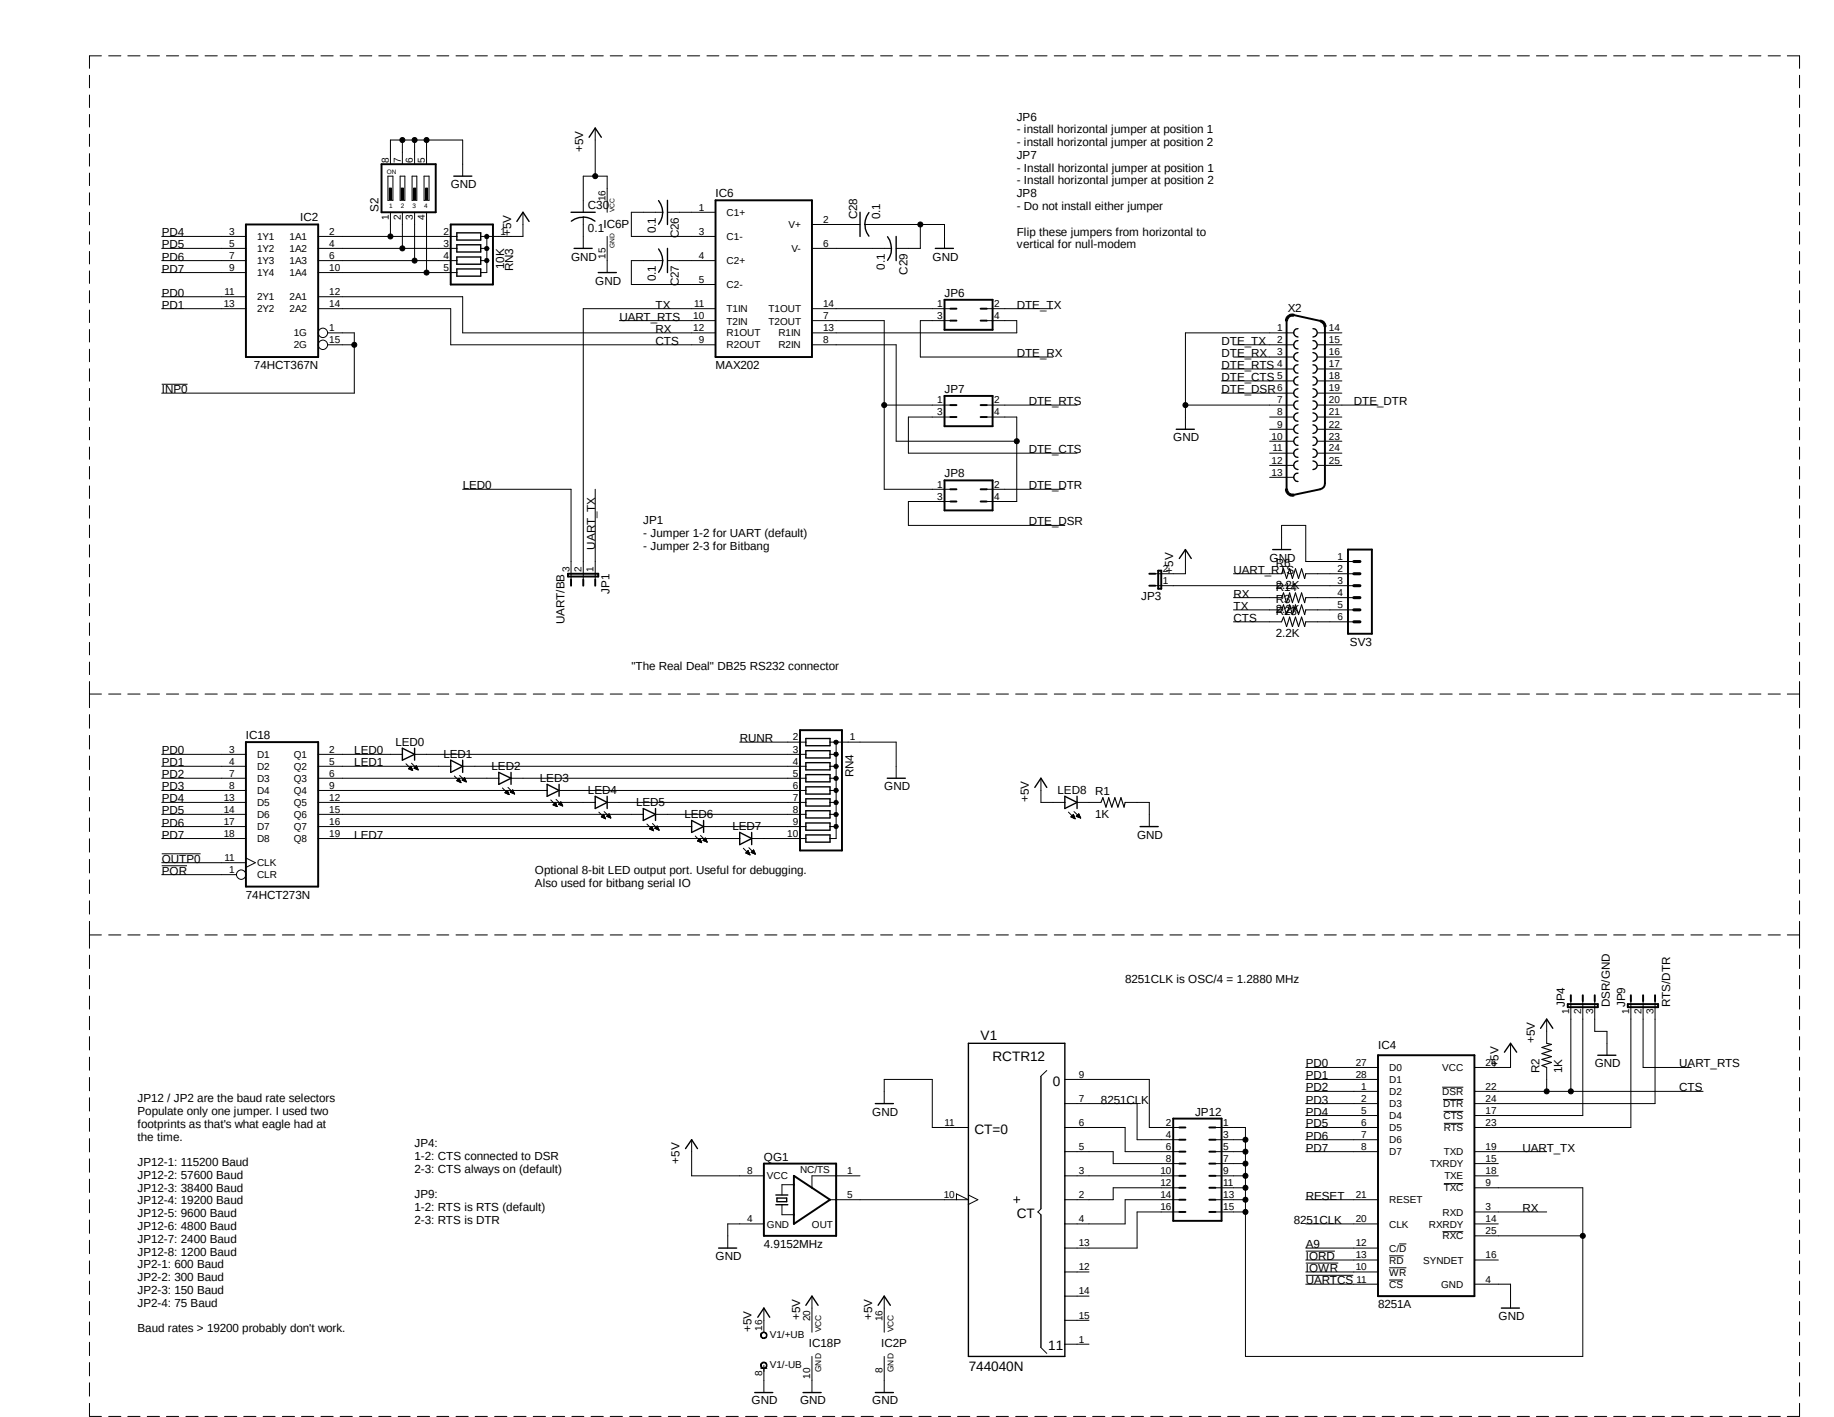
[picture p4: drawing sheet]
<svg xmlns="http://www.w3.org/2000/svg" width="279mm" height="216mm" viewBox="0 0 279 216" stroke-linecap="round" stroke-linejoin="round" font-family="sans-serif">
<defs><g id="words">
<g font-size="2.1">
<text x="149.4" y="158.5">V1</text>
<text x="151.2" y="161.7">RCTR12</text>
<text x="160.4" y="165.4">0</text>
<text x="148.5" y="172.7">CT=0</text>
<text x="154.9" y="185.5">CT</text>
<text x="147.6" y="209">744040N</text>
<text x="159.7" y="205.7">11</text>
</g>
<g font-size="1.8">
<text x="88.9" y="23.2" transform="rotate(-90 88.9 23.2)">+5V</text>
<text x="154.9" y="18.4">JP6</text>
<text x="154.9" y="20.3">- install horizontal jumper at position 1</text>
<text x="154.9" y="22.3">- install horizontal jumper at position 2</text>
<text x="68.7" y="28.7">GND</text>
<text x="154.9" y="24.2">JP7</text>
<text x="154.9" y="26.2">- Install horizontal jumper at position 1</text>
<text x="154.9" y="28.1">- Install horizontal jumper at position 2</text>
<text x="45.7" y="33.7">IC2</text>
<text x="57.7" y="32.3" transform="rotate(-90 57.7 32.3)">S2</text>
<text x="89.6" y="35.4">0.1</text>
<text x="89.6" y="31.9">C30</text>
<text x="91.9" y="34.8">IC6P</text>
<text x="99.9" y="35.6" transform="rotate(-90 99.9 35.6)">0.1</text>
<text x="109" y="30.1">IC6</text>
<text x="130.6" y="33.4" transform="rotate(-90 130.6 33.4)">C28</text>
<text x="134.1" y="33.4" transform="rotate(-90 134.1 33.4)">0.1</text>
<text x="154.9" y="30.1">JP8</text>
<text x="154.9" y="32">- Do not install either jumper</text>
<text x="154.9" y="35.9">Flip these jumpers from horizontal to</text>
<text x="24.6" y="36">PD4</text>
<text x="24.6" y="37.8">PD5</text>
<text x="24.6" y="39.7">PD6</text>
<text x="24.6" y="41.5">PD7</text>
<text x="76.8" y="41" transform="rotate(-90 76.8 41)">10K</text>
<text x="77.9" y="36" transform="rotate(-90 77.9 36)">+5V</text>
<text x="78.2" y="41.4" transform="rotate(-90 78.2 41.4)">RN3</text>
<text x="87" y="39.7">GND</text>
<text x="103.4" y="36.3" transform="rotate(-90 103.4 36.3)">C26</text>
<text x="134.8" y="41.1" transform="rotate(-90 134.8 41.1)">0.1</text>
<text x="138.3" y="41.8" transform="rotate(-90 138.3 41.8)">C29</text>
<text x="142.1" y="39.7">GND</text>
<text x="154.9" y="37.8">vertical for null-modem</text>
<text x="24.6" y="45.2">PD0</text>
<text x="24.6" y="47">PD1</text>
<text x="90.7" y="43.3">GND</text>
<text x="99.9" y="47">TX</text>
<text x="99.9" y="42.9" transform="rotate(-90 99.9 42.9)">0.1</text>
<text x="103.4" y="43.6" transform="rotate(-90 103.4 43.6)">C27</text>
<text x="143.9" y="45.2">JP6</text>
<text x="154.9" y="47">DTE_TX</text>
<text x="196.2" y="47.5">X2</text>
<text x="94.4" y="48.9">UART_RTS</text>
<text x="99.9" y="50.7">RX</text>
<text x="99.9" y="52.5">CTS</text>
<text x="186.1" y="52.5">DTE_TX</text>
<text x="24.6" y="59.9">INP0</text>
<text x="38.7" y="56.2">74HCT367N</text>
<text x="109" y="56.2">MAX202</text>
<text x="143.9" y="59.9">JP7</text>
<text x="154.9" y="54.4">DTE_RX</text>
<text x="186.1" y="54.4">DTE_RX</text>
<text x="186.1" y="59.9">DTE_DSR</text>
<text x="186.1" y="56.2">DTE_RTS</text>
<text x="186.1" y="58">DTE_CTS</text>
<text x="156.7" y="61.7">DTE_RTS</text>
<text x="206.2" y="61.7">DTE_DTR</text>
<text x="156.7" y="69">DTE_CTS</text>
<text x="178.7" y="67.2">GND</text>
<text x="70.5" y="74.5">LED0</text>
<text x="143.9" y="72.7">JP8</text>
<text x="156.7" y="74.5">DTE_DTR</text>
<text x="90.7" y="83.7" transform="rotate(-90 90.7 83.7)">UART_TX</text>
<text x="98" y="79.8">JP1</text>
<text x="98" y="81.8">- Jumper 1-2 for UART (default)</text>
<text x="98" y="83.7">- Jumper 2-3 for Bitbang</text>
<text x="156.7" y="80.1">DTE_DSR</text>
<text x="178.7" y="87.4" transform="rotate(-90 178.7 87.4)">+5V</text>
<text x="187.9" y="87.4">UART_RTS</text>
<text x="193.4" y="85.6">GND</text>
<text x="194.4" y="86.3">R6</text>
<text x="194.4" y="89.8">2.2K</text>
<text x="86" y="95.1" transform="rotate(-90 86 95.1)">UART/BB</text>
<text x="92.9" y="90.5" transform="rotate(-90 92.9 90.5)">JP1</text>
<text x="173.9" y="91.4">JP3</text>
<text x="187.9" y="91.1">RX</text>
<text x="187.9" y="94.7">CTS</text>
<text x="187.9" y="92.9">TX</text>
<text x="194.4" y="90">R14</text>
<text x="194.4" y="91.8">R3</text>
<text x="194.4" y="93.6">R23</text>
<text x="194.4" y="93.5">2.2K</text>
<text x="194.4" y="97.1">2.2K</text>
<text x="205.7" y="98.4">SV3</text>
<text x="96.2" y="102.1">&quot;The Real Deal&quot; DB25 RS232 connector</text>
<text x="37.5" y="112.6">IC18</text>
<text x="60.2" y="113.6">LED0</text>
<text x="112.7" y="113.1">RUNR</text>
<text x="24.6" y="114.9">PD0</text>
<text x="24.6" y="116.8">PD1</text>
<text x="24.6" y="118.6">PD2</text>
<text x="54" y="116.8">LED1</text>
<text x="54" y="114.9">LED0</text>
<text x="67.6" y="115.4">LED1</text>
<text x="74.9" y="117.3">LED2</text>
<text x="82.3" y="119.1">LED3</text>
<text x="130" y="118.4" transform="rotate(-90 130 118.4)">RN4</text>
<text x="24.6" y="120.4">PD3</text>
<text x="24.6" y="122.3">PD4</text>
<text x="24.6" y="124.1">PD5</text>
<text x="24.6" y="125.9">PD6</text>
<text x="89.6" y="120.9">LED4</text>
<text x="96.9" y="122.8">LED5</text>
<text x="104.3" y="124.6">LED6</text>
<text x="134.7" y="120.4">GND</text>
<text x="156.7" y="122.3" transform="rotate(-90 156.7 122.3)">+5V</text>
<text x="161.1" y="120.9">LED8</text>
<text x="166.8" y="124.6">1K</text>
<text x="166.8" y="121.2">R1</text>
<text x="24.6" y="131.4">OUTP0</text>
<text x="24.6" y="127.8">PD7</text>
<text x="54" y="127.8">LED7</text>
<text x="111.6" y="126.4">LED7</text>
<text x="173.2" y="127.8">GND</text>
<text x="24.6" y="133.3">POR</text>
<text x="37.5" y="136.9">74HCT273N</text>
<text x="81.5" y="133.1">Optional 8-bit LED output port. Useful for debugging.</text>
<text x="81.5" y="135.1">Also used for bitbang serial IO</text>
<text x="171.4" y="149.8">8251CLK is OSC/4 = 1.2880 MHz</text>
<text x="238.4" y="153.5" transform="rotate(-90 238.4 153.5)">JP4</text>
<text x="245.2" y="153.5" transform="rotate(-90 245.2 153.5)">DSR/GND</text>
<text x="247.6" y="153.5" transform="rotate(-90 247.6 153.5)">JP9</text>
<text x="254.4" y="153.5" transform="rotate(-90 254.4 153.5)">RTS/DTR</text>
<text x="209.9" y="159.9">IC4</text>
<text x="233.8" y="159" transform="rotate(-90 233.8 159)">+5V</text>
<text x="21" y="167.9">JP12 / JP2 are the baud rate selectors</text>
<text x="198.9" y="162.6">PD0</text>
<text x="198.9" y="164.5">PD1</text>
<text x="198.9" y="166.3">PD2</text>
<text x="228.3" y="162.6" transform="rotate(-90 228.3 162.6)">+5V</text>
<text x="234.5" y="163.5" transform="rotate(-90 234.5 163.5)">R2</text>
<text x="238" y="163.5" transform="rotate(-90 238 163.5)">1K</text>
<text x="243" y="162.6">GND</text>
<text x="255.8" y="166.3">CTS</text>
<text x="255.8" y="162.6">UART_RTS</text>
<text x="21" y="169.9">Populate only one jumper. I used two</text>
<text x="21" y="171.8">footprints as that's what eagle had at</text>
<text x="21" y="173.8">the time.</text>
<text x="132.9" y="170">GND</text>
<text x="167.7" y="168.1">8251CLK</text>
<text x="182.1" y="170">JP12</text>
<text x="198.9" y="168.1">PD3</text>
<text x="198.9" y="170">PD4</text>
<text x="198.9" y="171.8">PD5</text>
<text x="198.9" y="173.7">PD6</text>
<text x="21" y="177.7">JP12-1: 115200 Baud</text>
<text x="21" y="179.6">JP12-2: 57600 Baud</text>
<text x="63.2" y="174.8">JP4:</text>
<text x="63.2" y="176.7">1-2: CTS connected to DSR</text>
<text x="63.2" y="178.7">2-3: CTS always on (default)</text>
<text x="103.5" y="177.3" transform="rotate(-90 103.5 177.3)">+5V</text>
<text x="116.4" y="176.8">QG1</text>
<text x="198.9" y="175.5">PD7</text>
<text x="231.9" y="175.5">UART_TX</text>
<text x="21" y="181.6">JP12-3: 38400 Baud</text>
<text x="21" y="183.5">JP12-4: 19200 Baud</text>
<text x="21" y="185.5">JP12-5: 9600 Baud</text>
<text x="63.2" y="182.6">JP9:</text>
<text x="63.2" y="184.5">1-2: RTS is RTS (default)</text>
<text x="198.9" y="182.8">RESET</text>
<text x="231.9" y="184.7">RX</text>
<text x="21" y="187.4">JP12-6: 4800 Baud</text>
<text x="21" y="189.4">JP12-7: 2400 Baud</text>
<text x="21" y="191.3">JP12-8: 1200 Baud</text>
<text x="63.2" y="186.5">2-3: RTS is DTR</text>
<text x="109" y="192">GND</text>
<text x="116.4" y="190.2">4.9152MHz</text>
<text x="197.1" y="186.5">8251CLK</text>
<text x="198.9" y="190.2">A9</text>
<text x="198.9" y="192">IORD</text>
<text x="21" y="193.3">JP2-1: 600 Baud</text>
<text x="21" y="195.2">JP2-2: 300 Baud</text>
<text x="21" y="197.1">JP2-3: 150 Baud</text>
<text x="198.9" y="195.7">UARTCS</text>
<text x="198.9" y="193.8">IOWR</text>
<text x="21" y="199.1">JP2-4: 75 Baud</text>
<text x="21" y="203">Baud rates &gt; 19200 probably don't work.</text>
<text x="114.5" y="203" transform="rotate(-90 114.5 203)">+5V</text>
<text x="121.9" y="201.2" transform="rotate(-90 121.9 201.2)">+5V</text>
<text x="132.9" y="201.2" transform="rotate(-90 132.9 201.2)">+5V</text>
<text x="209.9" y="199.3">8251A</text>
<text x="228.3" y="201.2">GND</text>
<text x="123.2" y="205.3">IC18P</text>
<text x="134.2" y="205.3">IC2P</text>
<text x="114.5" y="214">GND</text>
<text x="121.9" y="214">GND</text>
<text x="132.9" y="214">GND</text>
</g>
<g font-size="1.5">
<text x="59.2" y="24.8" transform="rotate(-90 59.2 24.8)">8</text>
<text x="61" y="24.8" transform="rotate(-90 61 24.8)">7</text>
<text x="62.9" y="24.8" transform="rotate(-90 62.9 24.8)">6</text>
<text x="64.7" y="24.8" transform="rotate(-90 64.7 24.8)">5</text>
<text x="34.9" y="35.8">3</text>
<text x="50.2" y="35.8">2</text>
<text x="59.2" y="33.5" transform="rotate(-90 59.2 33.5)">1</text>
<text x="61" y="33.5" transform="rotate(-90 61 33.5)">2</text>
<text x="62.9" y="33.5" transform="rotate(-90 62.9 33.5)">3</text>
<text x="64.7" y="33.5" transform="rotate(-90 64.7 33.5)">4</text>
<text x="67.6" y="35.8">2</text>
<text x="76.2" y="35.8">1</text>
<text x="92.2" y="30.7" transform="rotate(-90 92.2 30.7)">16</text>
<text x="106.5" y="32.1">1</text>
<text x="106.5" y="35.8">3</text>
<text x="110.7" y="32.9">C1+</text>
<text x="120.1" y="34.8">V+</text>
<text x="125.4" y="34">2</text>
<text x="34.9" y="37.6">5</text>
<text x="34.9" y="39.5">7</text>
<text x="34.9" y="41.3">9</text>
<text x="39.2" y="36.6">1Y1</text>
<text x="39.2" y="38.4">1Y2</text>
<text x="39.2" y="40.3">1Y3</text>
<text x="44.1" y="36.6">1A1</text>
<text x="44.1" y="38.4">1A2</text>
<text x="44.1" y="40.3">1A3</text>
<text x="50.2" y="37.6">4</text>
<text x="50.2" y="39.5">6</text>
<text x="50.2" y="41.3">10</text>
<text x="67.6" y="37.6">3</text>
<text x="67.6" y="39.5">4</text>
<text x="67.6" y="41.3">5</text>
<text x="92.2" y="39.4" transform="rotate(-90 92.2 39.4)">15</text>
<text x="106.5" y="39.5">4</text>
<text x="110.7" y="36.6">C1-</text>
<text x="110.7" y="40.3">C2+</text>
<text x="120.6" y="38.4">V-</text>
<text x="125.4" y="37.6">6</text>
<text x="34.1" y="46.8">13</text>
<text x="34.2" y="45">11</text>
<text x="39.2" y="47.6">2Y2</text>
<text x="39.2" y="42.1">1Y4</text>
<text x="39.2" y="45.8">2Y1</text>
<text x="44.1" y="45.8">2A1</text>
<text x="44.1" y="47.6">2A2</text>
<text x="44.1" y="42.1">1A4</text>
<text x="50.2" y="45">12</text>
<text x="50.2" y="46.8">14</text>
<text x="105.7" y="46.8">11</text>
<text x="106.5" y="43.1">5</text>
<text x="110.7" y="43.9">C2-</text>
<text x="110.7" y="47.6">T1IN</text>
<text x="117.1" y="47.6">T1OUT</text>
<text x="125.4" y="46.8">14</text>
<text x="142.8" y="46.8">1</text>
<text x="151.5" y="46.8">2</text>
<text x="44.7" y="53.1">2G</text>
<text x="44.7" y="51.3">1G</text>
<text x="50.2" y="52.3">15</text>
<text x="50.2" y="50.5">1</text>
<text x="105.6" y="48.6">10</text>
<text x="105.6" y="50.5">12</text>
<text x="106.5" y="52.3">9</text>
<text x="110.7" y="49.4">T2IN</text>
<text x="110.7" y="51.3">R1OUT</text>
<text x="110.7" y="53.1">R2OUT</text>
<text x="117.1" y="49.4">T2OUT</text>
<text x="118.6" y="51.3">R1IN</text>
<text x="118.6" y="53.1">R2IN</text>
<text x="125.4" y="48.6">7</text>
<text x="125.4" y="50.5">13</text>
<text x="125.4" y="52.3">8</text>
<text x="142.8" y="48.6">3</text>
<text x="151.5" y="48.6">4</text>
<text x="194.6" y="50.5">1</text>
<text x="194.6" y="52.3">2</text>
<text x="202.4" y="50.5">14</text>
<text x="202.4" y="52.3">15</text>
<text x="194.6" y="54.1">3</text>
<text x="194.6" y="56">4</text>
<text x="194.6" y="57.8">5</text>
<text x="194.6" y="59.6">6</text>
<text x="202.4" y="54.1">16</text>
<text x="202.4" y="56">17</text>
<text x="202.4" y="57.8">18</text>
<text x="202.4" y="59.6">19</text>
<text x="142.8" y="61.5">1</text>
<text x="142.8" y="63.3">3</text>
<text x="151.5" y="61.5">2</text>
<text x="151.5" y="63.3">4</text>
<text x="194.6" y="61.5">7</text>
<text x="194.6" y="63.3">8</text>
<text x="194.6" y="65.2">9</text>
<text x="202.4" y="61.5">20</text>
<text x="202.4" y="63.3">21</text>
<text x="202.4" y="65.2">22</text>
<text x="193.7" y="67">10</text>
<text x="193.7" y="70.7">12</text>
<text x="193.8" y="68.8">11</text>
<text x="202.4" y="67">23</text>
<text x="202.4" y="68.8">24</text>
<text x="202.4" y="70.7">25</text>
<text x="142.8" y="74.3">1</text>
<text x="142.8" y="76.2">3</text>
<text x="151.5" y="74.3">2</text>
<text x="151.5" y="76.2">4</text>
<text x="193.7" y="72.5">13</text>
<text x="86.7" y="87.2" transform="rotate(-90 86.7 87.2)">3</text>
<text x="88.6" y="87.2" transform="rotate(-90 88.6 87.2)">2</text>
<text x="90.4" y="87.2" transform="rotate(-90 90.4 87.2)">1</text>
<text x="177.2" y="89">1</text>
<text x="177.2" y="87.2">2</text>
<text x="203.8" y="85.3">1</text>
<text x="203.8" y="87.2">2</text>
<text x="203.8" y="89">3</text>
<text x="203.8" y="90.8">4</text>
<text x="203.8" y="92.7">5</text>
<text x="203.8" y="94.5">6</text>
<text x="120.8" y="112.8">2</text>
<text x="129.5" y="112.8">1</text>
<text x="34.9" y="114.7">3</text>
<text x="34.9" y="116.5">4</text>
<text x="34.9" y="118.3">7</text>
<text x="39.2" y="115.5">D1</text>
<text x="39.2" y="117.3">D2</text>
<text x="39.2" y="119.1">D3</text>
<text x="44.7" y="115.5">Q1</text>
<text x="44.7" y="117.3">Q2</text>
<text x="44.7" y="119.1">Q3</text>
<text x="50.2" y="114.7">2</text>
<text x="50.2" y="116.5">5</text>
<text x="50.2" y="118.3">6</text>
<text x="120.8" y="114.7">3</text>
<text x="120.8" y="116.5">4</text>
<text x="120.8" y="118.3">5</text>
<text x="34.1" y="122">13</text>
<text x="34.1" y="123.8">14</text>
<text x="34.1" y="125.7">17</text>
<text x="34.9" y="120.2">8</text>
<text x="39.2" y="121">D4</text>
<text x="39.2" y="122.8">D5</text>
<text x="39.2" y="124.6">D6</text>
<text x="44.7" y="121">Q4</text>
<text x="44.7" y="122.8">Q5</text>
<text x="44.7" y="124.6">Q6</text>
<text x="50.2" y="120.2">9</text>
<text x="50.2" y="122">12</text>
<text x="50.2" y="123.8">15</text>
<text x="50.2" y="125.7">16</text>
<text x="120.8" y="120.2">6</text>
<text x="120.8" y="122">7</text>
<text x="120.8" y="123.8">8</text>
<text x="120.8" y="125.7">9</text>
<text x="34.1" y="127.5">18</text>
<text x="34.2" y="131.2">11</text>
<text x="39.2" y="132">CLK</text>
<text x="39.2" y="126.5">D7</text>
<text x="39.2" y="128.3">D8</text>
<text x="44.7" y="126.5">Q7</text>
<text x="44.7" y="128.3">Q8</text>
<text x="50.2" y="127.5">19</text>
<text x="119.9" y="127.5">10</text>
<text x="34.9" y="133">1</text>
<text x="39.2" y="133.8">CLR</text>
<text x="239.1" y="154.6" transform="rotate(-90 239.1 154.6)">1</text>
<text x="240.9" y="154.6" transform="rotate(-90 240.9 154.6)">2</text>
<text x="242.7" y="154.6" transform="rotate(-90 242.7 154.6)">3</text>
<text x="248.2" y="154.6" transform="rotate(-90 248.2 154.6)">1</text>
<text x="250.1" y="154.6" transform="rotate(-90 250.1 154.6)">2</text>
<text x="251.9" y="154.6" transform="rotate(-90 251.9 154.6)">3</text>
<text x="164.3" y="167.9">7</text>
<text x="164.3" y="164.2">9</text>
<text x="206.5" y="162.4">27</text>
<text x="206.5" y="164.2">28</text>
<text x="207.4" y="166">1</text>
<text x="207.4" y="167.9">2</text>
<text x="211.6" y="163.2">D0</text>
<text x="211.6" y="165">D1</text>
<text x="211.6" y="166.8">D2</text>
<text x="219.7" y="166.8">DSR</text>
<text x="219.7" y="163.2">VCC</text>
<text x="226.3" y="166">22</text>
<text x="226.3" y="167.9">24</text>
<text x="226.3" y="162.4">26</text>
<text x="143.9" y="171.5">11</text>
<text x="164.3" y="171.5">6</text>
<text x="177.6" y="171.5">2</text>
<text x="177.6" y="173.4">4</text>
<text x="186.4" y="171.5">1</text>
<text x="186.4" y="173.4">3</text>
<text x="207.4" y="169.7">5</text>
<text x="207.4" y="171.5">6</text>
<text x="207.4" y="173.4">7</text>
<text x="211.6" y="168.7">D3</text>
<text x="211.6" y="170.5">D4</text>
<text x="211.6" y="172.3">D5</text>
<text x="219.8" y="168.7">DTR</text>
<text x="219.9" y="170.5">CTS</text>
<text x="220" y="172.3">RTS</text>
<text x="226.3" y="169.7">17</text>
<text x="226.3" y="171.5">23</text>
<text x="113.8" y="178.9">8</text>
<text x="116.8" y="179.7">VCC</text>
<text x="121.9" y="178.8">NC/TS</text>
<text x="129.1" y="178.9">1</text>
<text x="164.3" y="178.9">3</text>
<text x="164.3" y="175.2">5</text>
<text x="176.8" y="178.9">10</text>
<text x="177.6" y="175.2">6</text>
<text x="177.6" y="177">8</text>
<text x="186.4" y="175.2">5</text>
<text x="186.4" y="177">7</text>
<text x="186.4" y="178.9">9</text>
<text x="207.4" y="175.2">8</text>
<text x="211.6" y="174.2">D6</text>
<text x="211.6" y="176">D7</text>
<text x="217.9" y="177.8">TXRDY</text>
<text x="220" y="176">TXD</text>
<text x="220" y="179.7">TXE</text>
<text x="226.3" y="175.2">19</text>
<text x="226.3" y="178.9">18</text>
<text x="226.3" y="177">15</text>
<text x="129.1" y="182.5">5</text>
<text x="143.8" y="182.5">10</text>
<text x="164.3" y="182.5">2</text>
<text x="176.8" y="180.7">12</text>
<text x="176.8" y="182.5">14</text>
<text x="176.8" y="184.4">16</text>
<text x="186.4" y="180.7">11</text>
<text x="186.4" y="182.5">13</text>
<text x="186.4" y="184.4">15</text>
<text x="206.5" y="182.5">21</text>
<text x="211.6" y="183.3">RESET</text>
<text x="219.8" y="185.2">RXD</text>
<text x="220" y="181.5">TXC</text>
<text x="226.3" y="180.7">9</text>
<text x="226.3" y="184.4">3</text>
<text x="113.8" y="186.2">4</text>
<text x="116.8" y="187">GND</text>
<text x="123.7" y="187">OUT</text>
<text x="164.3" y="189.9">13</text>
<text x="164.3" y="186.2">4</text>
<text x="206.5" y="189.9">12</text>
<text x="206.5" y="191.7">13</text>
<text x="206.5" y="186.2">20</text>
<text x="211.6" y="187">CLK</text>
<text x="211.6" y="190.7">C/D</text>
<text x="217.7" y="187">RXRDY</text>
<text x="219.8" y="188.8">RXC</text>
<text x="226.3" y="186.2">14</text>
<text x="226.3" y="188">25</text>
<text x="226.3" y="191.7">16</text>
<text x="164.3" y="193.5">12</text>
<text x="164.3" y="197.2">14</text>
<text x="206.5" y="193.5">10</text>
<text x="206.7" y="195.4">11</text>
<text x="211.6" y="192.5">RD</text>
<text x="211.6" y="194.4">WR</text>
<text x="211.6" y="196.2">CS</text>
<text x="216.8" y="192.5">SYNDET</text>
<text x="219.5" y="196.2">GND</text>
<text x="226.3" y="195.4">4</text>
<text x="116.1" y="202.7" transform="rotate(-90 116.1 202.7)">16</text>
<text x="117.3" y="203.9">V1/+UB</text>
<text x="123.4" y="201.3" transform="rotate(-90 123.4 201.3)">20</text>
<text x="134.5" y="201.3" transform="rotate(-90 134.5 201.3)">16</text>
<text x="164.3" y="200.9">15</text>
<text x="116.1" y="209.6" transform="rotate(-90 116.1 209.6)">8</text>
<text x="117.3" y="208.5">V1/-UB</text>
<text x="134.5" y="209.2" transform="rotate(-90 134.5 209.2)">8</text>
<text x="164.3" y="204.6">1</text>
<text x="123.4" y="210.1" transform="rotate(-90 123.4 210.1)">10</text>
</g>
<g font-size="1.3">
<text x="125.1" y="203" transform="rotate(-90 125.1 203)">VCC</text>
<text x="136.1" y="203" transform="rotate(-90 136.1 203)">VCC</text>
<text x="125.1" y="209" transform="rotate(-90 125.1 209)">GND</text>
<text x="136.1" y="209" transform="rotate(-90 136.1 209)">GND</text>
</g>
<g font-size="1">
<text x="58.9" y="26.5">ON</text>
<text x="59.3" y="31.6">1</text>
<text x="61" y="31.6">2</text>
<text x="62.9" y="31.6">3</text>
<text x="64.6" y="31.6">4</text>
<text x="93.6" y="32.3" transform="rotate(-90 93.6 32.3)">VCC</text>
<text x="93.6" y="37.8" transform="rotate(-90 93.6 37.8)">GND</text>
</g>
</g></defs>
<path d="M13.5 8.4l260.8 207.5M274.3 8.4l-260.8 207.5" fill="none" stroke="#fff" stroke-width=".15"/>
<g fill="none" stroke="#000" stroke-width=".15">
<path d="M13.6 11.5v1.9M13.6 14.5v1.9M13.6 17.4v1.9M15.5 8.5h-1.9v1.9M16.6 8.5h1.8M19.5 8.5h1.8M22.4 8.5h1.9M25.4 8.5h1.8M28.3 8.5h1.9M31.2 8.5h1.9M34.2 8.5h1.9M37.1 8.5h1.9"/>
<path d="M40.1 8.5h1.8M43 8.5h1.9M45.9 8.5h1.9M48.9 8.5h1.9M51.8 8.5h1.9M54.8 8.5h1.8M57.7 8.5h1.9M60.7 8.5h1.8M63.6 8.5h1.8M66.5 8.5h1.9M69.5 8.5h1.8M72.4 8.5h1.9"/>
<path d="M75.4 8.5h1.8M78.3 8.5h1.8M81.2 8.5h1.9M84.2 8.5h1.8M87.1 8.5h1.8M90 8.5h1.9M90.7 19.5v7.3M93 8.5h1.8M95.9 8.5h1.9M98.8 8.5h1.9M101.8 8.5h1.9M104.7 8.5h1.9"/>
<path d="M107.7 8.5h1.8M110.6 8.5h1.9M113.6 8.5h1.8M116.5 8.5h1.9M119.4 8.5h1.9M122.4 8.5h1.8M125.3 8.5h1.9M128.3 8.5h1.8M131.2 8.5h1.9M134.2 8.5h1.8M137.1 8.5h1.8M140 8.5h1.9"/>
<path d="M143 8.5h1.8M145.9 8.5h1.8M148.8 8.5h1.9M151.8 8.5h1.8M154.7 8.5h1.8M157.6 8.5h1.9M160.6 8.5h1.8M163.5 8.5h1.9M166.5 8.5h1.8M169.4 8.5h1.9M172.3 8.5h1.9M175.3 8.5h1.9"/>
<path d="M178.2 8.5h1.9M181.2 8.5h1.8M184.1 8.5h1.9M187 8.5h1.9M190 8.5h1.9M192.9 8.5h1.9M195.9 8.5h1.8M198.8 8.5h1.9M201.8 8.5h1.8M204.7 8.5h1.8M207.6 8.5h1.9M210.6 8.5h1.8"/>
<path d="M213.5 8.5h1.8M216.5 8.5h1.8M219.4 8.5h1.8M222.3 8.5h1.9M225.3 8.5h1.8M228.2 8.5h1.8M231.1 8.5h1.9M234.1 8.5h1.8M237 8.5h1.9M239.9 8.5h1.9M242.9 8.5h1.9M245.8 8.5h1.9"/>
<path d="M248.8 8.5h1.9M251.7 8.5h1.9M254.7 8.5h1.8M257.6 8.5h1.9M260.5 8.5h1.9M263.5 8.5h1.8M266.4 8.5h1.9M269.4 8.5h1.8M272.3 8.5h1.9v1.9M274.2 11.5v1.9M274.2 14.5v1.9M274.2 17.4v1.9"/>
<path d="M13.6 20.4v1.9M13.6 23.4v1.9M13.6 26.4v1.9M13.6 29.4v1.8M13.6 32.3v1.9M13.6 35.3v1.9M13.6 38.3v1.9M24.6 36h12.9M24.6 37.8h12.9M24.6 39.7h12.9M48.5 36h21.1M48.5 37.8h21.1"/>
<path d="M48.5 39.7h21.1M59.1 26.8h.8v3.7h-.8zM59.3 28.7h.3v1.7h-.3zM59.5 25v-3.7h11v5.5M59.5 32.3v3.7M61 26.8h.7v3.7h-.7zM61.1 28.7h.4v1.7h-.4zM61.3 21.3v3.7M61.3 32.3v5.5M62.8 26.8h.7v3.7h-.7zM63 28.7h.3v1.7h-.3zM63.2 21.3v3.7"/>
<path d="M63.2 32.3v7.4M64.6 26.8h.8v3.7h-.8zM64.8 28.7h.4v1.7h-.4zM65 21.3v3.7M65 32.3v9.2M73.2 37.8h1M73.2 39.7h1M73.9 39.5l.3-.1 .2 .1 .1 .2-.1 .2-.2 .1-.3-.1-.1-.2h.4h-.4zM73.9 37.6l.3-.1 .2 .1 .1 .2-.1 .3-.2 .1-.3-.1-.1-.3h.4h-.4zM73.9 35.8l.3-.1 .2 .1 .1 .2-.1 .3-.2 .1-.3-.1-.1-.3h.4h-.4zM74.2 36v5.5h-1M79.7 32.3v3.7h-6.5"/>
<path d="M88.9 32.3v-5.5h3.6v5.5M88.9 33.1v4.7M92.5 36v5.5M101 32.3h-4.8v3.7h12.8M101 39.7h-4.8v3.6h12.8M101.7 39.7h7.3M101.7 32.3h7.3M123.7 37.8h12.1M123.7 34.2h7.3M131.8 34.2h12.1v3.6M140.2 34.2v3.6h-3.7M274.2 20.4v1.9"/>
<path d="M274.2 23.4v1.9M274.2 26.4v1.9M274.2 29.4v1.8M274.2 32.3v1.9M274.2 35.3v1.9M274.2 38.3v1.9M13.6 41.3v1.9M13.6 44.3v1.8M13.6 47.2v1.9M13.6 50.2v1.9M13.6 53.2v1.9M13.6 56.2v1.9"/>
<path d="M13.6 59.2v1.8M24.6 58.5h4M24.6 41.5h12.9M24.6 45.2h12.9M24.6 47h12.9M48.5 45.2h22v5.5h38.5M48.5 41.5h21.1M48.5 47h20.2v5.5h40.3M49.9 50.7h4.1v9.2h-29.4M49.9 52.5h4.1M94.4 48.9h14.6M109 47h-20.1v41.3"/>
<path d="M123.7 47h21.1M123.7 52.5h12.8v14.7h18.4M123.7 48.9h11v25.6h10.1M144.8 48.9h-4.6v5.5h20.2M150.3 48.9h4.6v1.8h-31.2M150.3 47h10.1M186.1 56.2h11M186.1 58h11M186.1 59.9h11M187.9 52.5h9.2M187.9 54.4h9.2M196 48.3a1.03 1.03 0 0 1 1.1-.4v.3a.75 .75 0 0 0-1 .7h-.3z"/>
<path d="M197.1 50.7h-16.5v14.7M200.7 50.7h3.7M200.7 52.5h3.7M200.7 54.4h3.7M200.7 56.2h3.7M200.7 58h3.7M200.7 59.9h3.7M201.2 48.8a.94 .94 0 0 1 .8 1h-.3a.84 .84 0 0 0-.6-.8zM274.2 41.3v1.9M274.2 44.3v1.8M274.2 47.2v1.9M274.2 50.2v1.9"/>
<path d="M274.2 53.2v1.9M274.2 56.2v1.9M274.2 59.2v1.8M13.6 62.1v2M13.6 65.1v1.9M13.6 68.1v1.9M13.6 71.1v1.9M13.6 74v1.9M13.6 77v2M70.5 74.5h16.5v13.8M90.7 74.5v13.8M134.7 61.7h10.1"/>
<path d="M144.8 63.5h-6.4v5.5h25.7M144.8 76.4h-6.4v3.7h23.8M150.3 61.7h13.8M150.3 63.5h4.6v12.9h-4.6M150.3 74.5h11.9M180.6 61.7h16.5M193.4 63.5h3.7M193.4 65.4h3.7M193.4 67.2h3.7M193.4 69h3.7M193.4 70.9h3.7M193.4 72.7h3.7"/>
<path d="M195.8 74.5h.3a.75 .75 0 0 0 1 .8v.3a1.06 1.06 0 0 1-1.3-1.1zM200.7 61.7h9.2M200.7 63.5h3.7M200.7 65.4h3.7M200.7 67.2h3.7M200.7 69h3.7M200.7 70.9h3.7M274.2 62.1v2M274.2 65.1v1.9M274.2 68.1v1.9M274.2 71.1v1.9M274.2 74v1.9"/>
<path d="M274.2 77v2M13.6 80v1.9M13.6 83v1.9M13.6 86v1.9M13.6 88.9v1.9M13.6 91.9v1.9M13.6 94.9v1.9M13.6 97.9v1.9M176 89.2h30.2M180.6 83.7v3.7h-4.6M187.9 87.4h7.3M187.9 91.1h7.3"/>
<path d="M187.9 92.9h7.3M187.9 94.7h7.3M195.2 83.7v-3.6h3.7v5.5h7.3M198.9 87.4h7.3M198.9 91.1h7.3M198.9 92.9h7.3M198.9 94.7h7.3M274.2 80v1.9M274.2 83v1.9M274.2 86v1.9M274.2 88.9v1.9M274.2 91.9v1.9"/>
<path d="M274.2 94.9v1.9M274.2 97.9v1.9M13.6 100.9v1.9M13.6 103.8v4M13.6 108.9v2.1M13.6 112.1v2M13.6 115.2v2.1M13.6 118.3v2.1M13.6 105.7h1.9M16.6 105.7h1.8M19.5 105.7h1.8M22.4 105.7h1.9"/>
<path d="M24.6 114.9h12.9M24.6 116.8h12.9M24.6 118.6h12.9M25.4 105.7h1.8M28.3 105.7h1.9M31.2 105.7h1.9M34.2 105.7h1.9M37.1 105.7h1.9M40.1 105.7h1.8M43 105.7h1.9M45.9 105.7h1.9M48.5 114.9h12.8"/>
<path d="M48.5 116.8h20.2M48.5 118.6h27.5M48.9 105.7h1.9M51.8 105.7h1.9M54.8 105.7h1.8M57.7 105.7h1.9M60.7 105.7h1.8M61.8 116.4l1.1 1M62.2 117.1l.4-.3 .3 .6zM62.3 117.1h.5M62.3 117.1h.4M62.4 117.2h.4"/>
<path d="M62.4 117h.3M62.4 116.9h.3M62.5 116.9h.2M62.5 117.3h.3M62.6 116.8h.1M62.7 117.3h.1M62.7 116.3l1 1M62.8 117.3h.1M63.1 117.1h.5M63.1 117.1l.6 .2M63.1 117.1l.3-.4 .3 .6M63.1 117h.4"/>
<path d="M63.2 114.9h59.6M63.2 116.9h.3M63.2 117.1h.4M63.3 116.8h.2M63.3 117.1h.3M63.4 116.7h.1M63.5 117.2h.2M63.6 105.7h1.8M63.6 117.3h.1M66.5 105.7h1.9M69.2 118.2l1 1.1M69.5 105.7h1.8"/>
<path d="M69.6 119l.6 .3M69.6 119l.3-.4 .3 .7M69.6 119h.5M69.6 118.9h.5M69.7 118.8h.4M69.7 119h.4M69.7 118.8h.3M69.8 118.7h.2M69.8 119.1h.3M69.9 118.6h.1M70 119.1h.2M70 118.2l1 .9"/>
<path d="M70.1 119.2h.1M70.4 118.8h.5M70.4 118.9l.4-.4 .2 .6zM70.5 116.8h52.3M70.5 118.9h.5M70.5 118.8h.4M70.5 118.7h.4M70.6 118.7h.3M70.6 119h.4M70.7 118.6h.1M70.7 119h.3M70.7 118.5h.1"/>
<path d="M70.9 119.1h.1M71 119.1h.1M72.4 105.7h1.9M75.4 105.7h1.8M77.4 120l1 1M77.9 118.6h44.9M78.3 105.7h1.8M81.2 105.7h1.9M84.2 105.7h1.8M87.1 105.7h1.8M90 105.7h1.9M93 105.7h1.8"/>
<path d="M95.9 105.7h1.9M98.8 105.7h1.9M101.8 105.7h1.9M104.7 105.7h1.9M107.7 105.7h1.8M110.6 105.7h1.9M112.7 113.1h10.1M113.6 105.7h1.8M116.5 105.7h1.9M119.4 105.7h1.9M122.4 105.7h1.8M125.3 105.7h1.9"/>
<path d="M126.4 114.9h1M126.4 116.8h1M126.4 118.6h1M126.4 113.1h10.1v5.5M127.1 118.4l.3-.1 .2 .1 .1 .2-.1 .2-.2 .1-.3-.1-.1-.2h.4h-.4zM127.1 116.5l.3-.1 .2 .1 .1 .3-.1 .2-.2 .1-.3-.1-.1-.2h.4h-.4zM127.1 114.7l.3-.1 .2 .1 .1 .2-.1 .2-.2 .2-.3-.2-.1-.2h.4h-.4zM127.1 112.9l.3-.1 .2 .1 .1 .2-.1 .2-.2 .1-.3-.1-.1-.2h.4h-.4zM127.4 113.1v14.7h-1M128.3 105.7h1.8M131.2 105.7h1.9M134.2 105.7h1.8"/>
<path d="M137.1 105.7h1.8M140 105.7h1.9M143 105.7h1.8M145.9 105.7h1.8M148.8 105.7h1.9M151.8 105.7h1.8M154.7 105.7h1.8M157.6 105.7h1.9M158.6 118.6v3.7h3.6M160.6 105.7h1.8M163.5 105.7h1.9M166.5 105.7h1.8"/>
<path d="M169.4 105.7h1.9M172.3 105.7h1.9M175.3 105.7h1.9M178.2 105.7h1.9M181.2 105.7h1.8M184.1 105.7h1.9M187 105.7h1.9M190 105.7h1.9M192.9 105.7h1.9M195.9 105.7h1.8M198.8 105.7h1.9M201.8 105.7h1.8"/>
<path d="M204.7 105.7h1.8M207.6 105.7h1.9M210.6 105.7h1.8M213.5 105.7h1.8M216.5 105.7h1.8M219.4 105.7h1.8M222.3 105.7h1.9M225.3 105.7h1.8M228.2 105.7h1.8M231.1 105.7h1.9M234.1 105.7h1.8M237 105.7h1.9"/>
<path d="M239.9 105.7h1.9M242.9 105.7h1.9M245.8 105.7h1.9M248.8 105.7h1.9M251.7 105.7h1.9M254.7 105.7h1.8M257.6 105.7h1.9M260.5 105.7h1.9M263.5 105.7h1.8M266.4 105.7h1.9M269.4 105.7h1.8M272.3 105.7h1.9"/>
<path d="M274.2 100.9v1.9M274.2 103.8v4M274.2 108.9v2.1M274.2 112.1v2M274.2 115.2v2.1M274.2 118.3v2.1M13.6 121.5v2.1M13.6 124.6v2.1M13.6 127.8v2M13.6 130.9v2.1M13.6 134.1v2M13.6 137.2v2.1"/>
<path d="M24.6 131.9h3.9M24.6 130.1h6M24.6 120.4h12.9M24.6 122.3h12.9M24.6 124.1h12.9M24.6 125.9h12.9M24.6 127.8h12.9M24.6 133.3h11.4M24.6 131.4h12.9M37.5 130.7l1.4 .7-1.4 .8M48.5 120.4h34.9M48.5 122.3h42.2"/>
<path d="M48.5 124.1h49.5M48.5 125.9h56.9M48.5 127.8h64.2M76.5 120.1l1.1 1M76.9 120.8l.7 .3M76.9 120.8l.4-.4 .3 .7M76.9 120.8h.5M77 120.8h.5M77 120.7h.4M77 120.6h.4M77.1 120.6h.2M77.1 120.9h.4"/>
<path d="M77.2 120.6h.1M77.2 120.5h.1M77.3 120.9h.2M77.4 121h.1M77.5 121h.1M77.7 120.7l.4-.3 .3 .6zM77.8 120.7h.5M77.8 120.6h.4M77.9 120.6h.3M77.9 120.8h.4M77.9 120.5h.3M78 120.8h.3"/>
<path d="M78.1 120.4h.1M78.1 120.9h.3M78.3 120.9h.1M83.9 121.9l1 1M84.2 122.6l.4-.3 .3 .6zM84.3 122.6h.5M84.4 122.7h.4M84.4 122.5h.3M84.5 122.4h.2M84.5 122.8h.3M84.6 122.3h.1M84.7 122.8h.1"/>
<path d="M84.7 121.8l1 1M84.8 122.9h.1M85.1 122.6h.5M85.1 122.6l.6 .2M85.1 122.6l.3-.4 .3 .6M85.1 122.5h.5M85.2 120.4h37.6M85.2 122.4h.4M85.2 122.6h.4M85.3 122.4h.2M85.3 122.3h.2M85.3 122.6h.3"/>
<path d="M85.4 122.2h.1M85.5 122.7h.2M85.6 122.8h.1M91.2 123.7l1 1.1M91.6 124.5l.6 .3M91.6 124.5l.3-.4 .3 .7M91.6 124.5h.5M91.7 124.4h.4M91.7 124.3h.4M91.7 124.5h.5M91.8 124.3h.2M91.8 124.2h.2"/>
<path d="M91.9 124.6h.3M91.9 124.2h.1M91.9 124.1h.1M92 124.6h.2M92 123.7l1 .9M92.1 124.7h.1M92.4 124.4l.4-.4 .2 .6zM92.5 124.3h.4M92.5 122.3h30.3M92.5 124.4h.5M92.5 124.2h.4M92.6 124.2h.3"/>
<path d="M92.6 124.5h.4M92.7 124.1h.1M92.8 124.5h.2M92.8 124h.1M92.9 124.6h.1M93 124.6h.1M98.6 125.6l1 1M98.9 126.3l.7 .3M98.9 126.3l.4-.4 .3 .7M98.9 126.3h.5M99 126.3h.5M99 126.2h.4"/>
<path d="M99.1 126.2h.3M99.1 126.1h.3M99.1 126.4h.4M99.2 126.1h.2M99.2 126h.1M99.3 126.4h.2M99.4 125.5l1 1M99.4 126.5h.1M99.5 126.5h.1M99.7 126.2l.4-.3 .3 .6zM99.8 126.2h.5M99.8 126.2h.4"/>
<path d="M99.9 124.1h22.9M99.9 126.1h.3M99.9 126.3h.4M99.9 126h.3M100.1 126.3h.2M100.1 125.9h.1M100.2 126.4h.2M100.3 126.4h.1M105.9 127.4l1 1M106.3 128.1l.3-.3 .3 .6zM106.3 128.1h.5M106.4 128.2h.4"/>
<path d="M106.4 128h.3M106.5 127.9h.2M106.6 128.3h.2M106.6 127.8h.1M106.7 128.3h.2M106.7 127.3l1 1M106.8 128.4h.1M107.1 128.1h.5M107.1 128.1l.6 .2M107.1 128.1l.3-.4 .3 .6M107.1 128h.5M107.2 125.9h15.6"/>
<path d="M107.2 127.9h.4M107.2 128.1h.5M107.3 127.9h.3M107.3 127.8h.2M107.4 128.1h.3M107.4 127.7h.1M107.5 128.2h.2M107.6 128.3h.1M113.2 129.2l1.1 1.1M113.6 130l.7 .3M113.6 130l.4-.4 .3 .7M113.6 130h.5"/>
<path d="M113.7 129.9h.4M113.7 130h.5M113.8 129.8h.2M113.9 130.1h.3M113.9 129.7h.1M113.9 129.6h.1M114 130.1h.2M114.1 129.2l1 .9M114.1 130.2h.1M114.4 129.9l.4-.4 .3 .6zM114.5 129.9h.4M114.5 127.8h8.3"/>
<path d="M114.5 129.9h.5M114.5 129.8h.4M114.6 129.8h.3M114.6 130h.4M114.6 129.7h.3M114.7 129.6h.2M114.8 130h.2M114.8 129.5h.1M114.9 130.1h.2M115 130.1h.1M126.4 120.4h1M126.4 122.3h1"/>
<path d="M126.4 124.1h1M126.4 125.9h1M127.1 125.7l.3-.1 .2 .1 .1 .2-.1 .3-.2 .1-.3-.1-.1-.3h.4h-.4zM127.1 123.9l.3-.1 .2 .1 .1 .2-.1 .2-.2 .1-.3-.1-.1-.2h.4h-.4zM127.1 122l.3-.1 .2 .1 .1 .3-.1 .2-.2 .1-.3-.1-.1-.2h.4h-.4zM127.1 120.2l.3-.1 .2 .1 .1 .2-.1 .2-.2 .2-.3-.2-.1-.2h.4h-.4zM162.8 123.7l1 1.1M163.2 124.5h.5M163.2 124.5l.6 .3M163.2 124.5l.3-.4 .3 .7M163.2 124.4h.5M163.2 124.3h.4"/>
<path d="M163.3 124.5h.4M163.3 124.3h.3M163.4 124.2h.2M163.4 124.6h.3M163.4 124.2h.1M163.5 124.1h.1M163.5 124.6h.2M163.6 123.7l1 .9M163.7 124.7h.1M164 124.4l.3-.4 .3 .6zM164 124.3h.5M164 124.4h.5"/>
<path d="M164.1 122.3h3.6M164.1 124.2h.3M164.2 124.5h.3M164.2 124.2h.2M164.2 124.1h.2M164.3 124.5h.2M164.3 124v.1M164.5 124.6h.1M164.6 124.6v.1M171.4 122.3h3.7v3.6M274.2 121.5v2.1M274.2 124.6v2.1"/>
<path d="M274.2 127.8v2M274.2 130.9v2.1M274.2 134.1v2M274.2 137.2v2.1M13.6 140.4v4.1M13.6 145.5v2.1M13.6 148.6v2.1M13.6 151.8v2M13.6 154.9v2M13.6 157.9v2.1M13.6 142.5h1.9M16.6 142.5h1.8"/>
<path d="M19.5 142.5h1.8M22.4 142.5h1.9M25.4 142.5h1.8M28.3 142.5h1.9M31.2 142.5h1.9M34.2 142.5h1.9M37.1 142.5h1.9M40.1 142.5h1.8M43 142.5h1.9M45.9 142.5h1.9M48.9 142.5h1.9M51.8 142.5h1.9"/>
<path d="M54.8 142.5h1.8M57.7 142.5h1.9M60.7 142.5h1.8M63.6 142.5h1.8M66.5 142.5h1.9M69.5 142.5h1.8M72.4 142.5h1.9M75.4 142.5h1.8M78.3 142.5h1.8M81.2 142.5h1.9M84.2 142.5h1.8M87.1 142.5h1.8"/>
<path d="M90 142.5h1.9M93 142.5h1.8M95.9 142.5h1.9M98.8 142.5h1.9M101.8 142.5h1.9M104.7 142.5h1.9M107.7 142.5h1.8M110.6 142.5h1.9M113.6 142.5h1.8M116.5 142.5h1.9M119.4 142.5h1.9M122.4 142.5h1.8"/>
<path d="M125.3 142.5h1.9M128.3 142.5h1.8M131.2 142.5h1.9M134.2 142.5h1.8M137.1 142.5h1.8M140 142.5h1.9M143 142.5h1.8M145.9 142.5h1.8M148.8 142.5h1.9M151.8 142.5h1.8M154.7 142.5h1.8M157.6 142.5h1.9"/>
<path d="M160.6 142.5h1.8M163.5 142.5h1.9M166.5 142.5h1.8M169.4 142.5h1.9M172.3 142.5h1.9M175.3 142.5h1.9M178.2 142.5h1.9M181.2 142.5h1.8M184.1 142.5h1.9M187 142.5h1.9M190 142.5h1.9M192.9 142.5h1.9"/>
<path d="M195.9 142.5h1.8M198.8 142.5h1.9M201.8 142.5h1.8M204.7 142.5h1.8M207.6 142.5h1.9M210.6 142.5h1.8M213.5 142.5h1.8M216.5 142.5h1.8M219.4 142.5h1.8M222.3 142.5h1.9M225.3 142.5h1.8M228.2 142.5h1.8"/>
<path d="M230.1 159v3.6h-5.5M231.1 142.5h1.9M234.1 142.5h1.8M235.6 155.3v3.7M237 142.5h1.9M239.3 152.5v13.8M239.9 142.5h1.9M241.1 152.5v17.5h-16.5M242.9 142.5h1.9M243 152.5v4.6h1.8v3.7M245.8 142.5h1.9M248.5 152.5v19.3h-23.9"/>
<path d="M248.8 142.5h1.9M250.3 152.5v10.1h7.3M251.7 142.5h1.9M252.1 152.5v15.6h-27.5M254.7 142.5h1.8M257.6 142.5h1.9M260.5 142.5h1.9M263.5 142.5h1.8M266.4 142.5h1.9M269.4 142.5h1.8M272.3 142.5h1.9M274.2 140.4v4.1"/>
<path d="M274.2 145.5v2.1M274.2 148.6v2.1M274.2 151.8v2M274.2 154.9v2M274.2 157.9v2.1M13.6 161.1v2M13.6 164.2v2M13.6 167.3v2M13.6 170.4v2M13.6 173.5v2M13.6 176.6v2M13.6 179.7v2"/>
<path d="M105.4 173.7v5.5h11M131 179.2h-7.3v1.8M134.7 168.1v-3.6h7.3v7.3h5.5M159.5 163.1l-1 .9M162.2 164.5h12.9v7.3h4.6M162.2 179.2h17.5M162.2 168.1h11v5.6h6.5M162.2 171.8h9.2v3.7h8.3M162.2 175.5h7.4v1.8h10.1M185.2 179.2h4.5M185.2 171.8h4.5v34.9h51.4v-25.7h-16.5M185.2 173.7h4.5"/>
<path d="M185.2 175.5h4.5M185.2 177.3h4.5M198.9 162.6h11M198.9 164.5h11M198.9 166.3h11M198.9 168.1h11M198.9 170h11M198.9 171.8h11M198.9 173.7h11M198.9 175.5h11M219.7 165.7h3.2M219.8 167.5h3.1"/>
<path d="M219.9 169.3h3M220 171.2h2.9M224.6 179.2h3.7M224.6 166.3h34.9M224.6 175.5h11M224.6 177.3h3.7M235.6 162.6v3.7M274.2 161.1v2M274.2 164.2v2M274.2 167.3v2M274.2 170.4v2M274.2 173.5v2"/>
<path d="M274.2 176.6v2M274.2 179.7v2M13.6 182.8v2M13.6 185.9v2M13.6 189v2M13.6 192.1v2M13.6 195.2v2M13.6 198.3v2M116.4 186.5h-5.5v3.7M116.4 199.3v3.7M119.1 183.6v1.5h1.8M120.9 180.5h-1.8v1.6"/>
<path d="M123.7 197.5v5.5M126.4 182.8h21.1l-1.8-.9v.9M134.7 197.5v5.5M147.5 182.1l1.5 .7-1.5 .7M154.4 182.8h1M154.9 182.3v1M158.6 184.2l-.5 .5 .5 .4M162.2 193.8h3.7M162.2 197.5h3.7M179.7 181h-10.1v1.8h-7.4M179.7 182.8h-8.3v3.7h-9.2M179.7 184.7h-6.5v5.5h-11"/>
<path d="M185.2 182.8h4.5M185.2 181h4.5M185.2 184.7h4.5M198.9 194.3h7.3M198.9 190.6h4.5M198.9 192.4h5M198.9 182.8h11M198.9 186.5h11M198.9 190.2h11M198.9 192h11M198.9 193.8h11M198.9 195.7h11"/>
<path d="M211.6 191.3h2.2M211.6 193.2h2.6M211.6 195h2.1M213.1 189.5h1.1M219.8 187.7h3.1M220 180.3h2.9M224.6 186.5h3.7M224.6 192h3.7M224.6 195.7h5.5v3.6M224.6 184.7h11M224.6 188.3h16.5M274.2 182.8v2"/>
<path d="M274.2 185.9v2M274.2 189v2M274.2 192.1v2M274.2 195.2v2M274.2 198.3v2M13.6 201.4v2M13.6 204.5v2M13.6 207.6v2M13.6 210.7v2M13.6 213.8v2h1.9M16.6 215.8h1.8M19.5 215.8h1.8"/>
<path d="M22.4 215.8h1.9M25.4 215.8h1.8M28.3 215.8h1.9M31.2 215.8h1.9M34.2 215.8h1.9M37.1 215.8h1.9M40.1 215.8h1.8M43 215.8h1.9M45.9 215.8h1.9M48.9 215.8h1.9M51.8 215.8h1.9M54.8 215.8h1.8"/>
<path d="M57.7 215.8h1.9M60.7 215.8h1.8M63.6 215.8h1.8M66.5 215.8h1.9M69.5 215.8h1.8M72.4 215.8h1.9M75.4 215.8h1.8M78.3 215.8h1.8M81.2 215.8h1.9M84.2 215.8h1.8M87.1 215.8h1.8M90 215.8h1.9"/>
<path d="M93 215.8h1.8M95.9 215.8h1.9M98.8 215.8h1.9M101.8 215.8h1.9M104.7 215.8h1.9M107.7 215.8h1.8M110.6 215.8h1.9M113.6 215.8h1.8M115.9 203.2l.5-.3 .3 .2 .1 .2-.1 .5-.3 .2-.5-.3v-.2l.3-.4a.42 .42 0 0 1 .6 .5 .42 .42 0 0 1-.5 .2 .42 .42 0 0 1-.3-.3h-.1zM115.9 207.8l.5-.3 .3 .1 .1 .6-.1 .2-.3 .1h-.2l-.3-.2v-.3h.1a.41 .41 0 0 1 .3-.3 .41 .41 0 0 1 .5 .2 .42 .42 0 0 1-.6 .5l-.3-.4zM115.9 208.5h.9M116.4 208v4.2"/>
<path d="M116.5 215.8h1.9M119.4 215.8h1.9M122.4 215.8h1.8M123.7 206.7v5.5M125.3 215.8h1.9M128.3 215.8h1.8M131.2 215.8h1.9M134.2 215.8h1.8M134.7 206.7v5.5M137.1 215.8h1.8M140 215.8h1.9M143 215.8h1.8"/>
<path d="M145.9 215.8h1.8M148.8 215.8h1.9M151.8 215.8h1.8M154.7 215.8h1.8M157.6 215.8h1.9M158.5 205.3l1 .9M160.6 215.8h1.8M162.2 201.2h3.7M162.2 204.8h3.7M163.5 215.8h1.9M166.5 215.8h1.8M169.4 215.8h1.9"/>
<path d="M172.3 215.8h1.9M175.3 215.8h1.9M178.2 215.8h1.9M181.2 215.8h1.8M184.1 215.8h1.9M187 215.8h1.9M190 215.8h1.9M192.9 215.8h1.9M195.9 215.8h1.8M198.8 215.8h1.9M201.8 215.8h1.8M204.7 215.8h1.8"/>
<path d="M207.6 215.8h1.9M210.6 215.8h1.8M213.5 215.8h1.8M216.5 215.8h1.8M219.4 215.8h1.8M222.3 215.8h1.9M225.3 215.8h1.8M228.2 215.8h1.8M231.1 215.8h1.9M234.1 215.8h1.8M237 215.8h1.9M239.9 215.8h1.9"/>
<path d="M242.9 215.8h1.9M245.8 215.8h1.9M248.8 215.8h1.9M251.7 215.8h1.9M254.7 215.8h1.8M257.6 215.8h1.9M260.5 215.8h1.9M263.5 215.8h1.8M266.4 215.8h1.9M269.4 215.8h1.8M274.2 213.8v2h-1.9M274.2 201.4v2"/>
<path d="M274.2 204.5v2M274.2 207.6v2M274.2 210.7v2"/>
<circle cx="59.5" cy="36" r=".38"/>
<circle cx="61.3" cy="37.8" r=".38"/>
<circle cx="61.3" cy="21.3" r=".38"/>
<circle cx="63.2" cy="39.7" r=".38"/>
<circle cx="63.2" cy="21.3" r=".38"/>
<circle cx="65" cy="21.3" r=".38"/>
<circle cx="90.7" cy="26.8" r=".38"/>
<circle cx="140.2" cy="34.2" r=".38"/>
<circle cx="49.2" cy="50.7" r=".72"/>
<circle cx="49.2" cy="52.5" r=".72"/>
<circle cx="54" cy="52.5" r=".38"/>
<circle cx="65" cy="41.5" r=".38"/>
<circle cx="134.7" cy="61.7" r=".38"/>
<circle cx="154.9" cy="67.2" r=".38"/>
<circle cx="180.6" cy="61.7" r=".38"/>
<circle cx="36.7" cy="133.3" r=".72"/>
<circle cx="189.7" cy="173.7" r=".38"/>
<circle cx="189.7" cy="179.2" r=".38"/>
<circle cx="189.7" cy="175.5" r=".38"/>
<circle cx="189.7" cy="177.3" r=".38"/>
<circle cx="235.6" cy="166.3" r=".38"/>
<circle cx="239.3" cy="166.3" r=".38"/>
<circle cx="189.7" cy="181" r=".38"/>
<circle cx="189.7" cy="182.8" r=".38"/>
<circle cx="189.7" cy="184.7" r=".38"/>
<circle cx="241.1" cy="188.3" r=".38"/>
</g>
<g fill="none" stroke="#000" stroke-width=".3">
<path d="M37.5 34.2h11v20.2h-11zM58.1 25h8.3v7.3h-8.3zM68.7 34.2h6.4v9.1h-6.4zM109 30.5h14.7v23.9h-14.7zM143.9 45.7h7.3v4.5h-7.3zM144.8 47h.9M144.8 48.9h.9M149.4 47h.9M149.4 48.9h.9M196 48.9v25.6M197.1 48l4 .9M201.8 49.8v23.8a.87 .87 0 0 1-.7 .9l-4 .9"/>
<path d="M143.9 60.3h7.3v4.6h-7.3zM143.9 73.2h7.3v4.6h-7.3zM144.8 61.7h.9M144.8 63.5h.9M144.8 74.5h.9M144.8 76.4h.9M149.4 61.7h.9M149.4 63.5h.9M149.4 74.5h.9M149.4 76.4h.9M86.5 87.4h4.6v.4h-4.6zM87 88.3v.9"/>
<path d="M88.9 88.3v.9M90.7 88.3v.9M175.1 87.4h.9M175.1 89.2h.9M176.4 87h.5v2.7h-.5zM205.4 83.7h3.6v12.9h-3.6zM37.5 113.1h11v22h-11zM121.9 111.3h6.4v18.3h-6.4zM238.8 153h4.6v.5h-4.6zM239.3 151.6v.9M241.1 151.6v.9M243 151.6v.9"/>
<path d="M248 153h4.6v.5h-4.6zM248.5 151.6v.9M250.3 151.6v.9M252.1 151.6v.9M116.4 177.3h11v11h-11zM120.9 179.2l5.5 3.6-5.5 3.7zM178.7 170.4h7.4v15.6h-7.4zM179.7 177.3h.9M179.7 171.8h.9M179.7 173.7h.9M179.7 175.5h.9M179.7 179.2h.9"/>
<path d="M184.2 177.3h1M184.2 171.8h1M184.2 173.7h1M184.2 175.5h1M184.2 179.2h1M209.9 160.8h14.7v36.7h-14.7zM179.7 181h.9M179.7 182.8h.9M179.7 184.7h.9M184.2 181h1M184.2 182.8h1M184.2 184.7h1"/>
</g>
<g fill="none" stroke="#000" stroke-width=".21">
<path d="M69.1 26.8h2.8M69.6 35.5h3.6v1.1h-3.6zM69.6 37.3h3.6v1.1h-3.6zM69.6 39.2h3.6v1.1h-3.6zM78.7 33.7l1-1.4 .9 1.4M87 32.3h3.7M87.5 37.8h2.7M88.9 33.1h.6l1.1 .6M88.9 33.1h-.7l-1.2 .6M89.7 20.9l1-1.4 .9 1.4M100.3 30.6a2.87 2.87 0 0 1 0 3.6M100.3 37.9a2.81 2.81 0 0 1 0 3.6"/>
<path d="M101.7 30.5v3.7M101.7 37.8v3.7M131 32.3v3.7M131.8 34.2v.6l.6 1.2M132.4 32.4l-.4 .5-.3 1.3M135.2 36.1a3 3 0 0 1 0 3.6M136.5 36v3.7M142.5 37.8h2.7M69.6 41h3.6v1.1h-3.6zM91.1 41.5h2.8M197.7 50.1a.64 .64 0 0 0-.6 .6 .64 .64 0 0 0 .6 .7M197.7 51.9a.64 .64 0 0 0-.6 .6 .64 .64 0 0 0 .6 .7"/>
<path d="M197.7 53.7a.66 .66 0 0 0-.6 .7 .66 .66 0 0 0 .6 .6M197.7 55.6a.64 .64 0 0 0-.6 .6 .64 .64 0 0 0 .6 .7M197.7 57.4a.64 .64 0 0 0-.6 .6 .64 .64 0 0 0 .6 .7M197.7 59.2a.66 .66 0 0 0-.6 .7 .66 .66 0 0 0 .6 .6M200 50.1a.64 .64 0 0 1 .7 .6 .64 .64 0 0 1-.7 .7M200 51.9a.64 .64 0 0 1 .7 .6 .64 .64 0 0 1-.7 .7M200 53.7a.66 .66 0 0 1 .7 .7 .66 .66 0 0 1-.7 .6M200 55.6a.64 .64 0 0 1 .7 .6 .64 .64 0 0 1-.7 .7M200 57.4a.64 .64 0 0 1 .7 .6 .64 .64 0 0 1-.7 .7M200 59.2a.66 .66 0 0 1 .7 .7 .66 .66 0 0 1-.7 .6M179.2 65.4h2.7M197.7 61.1a.64 .64 0 0 0-.6 .6 .64 .64 0 0 0 .6 .7"/>
<path d="M197.7 62.9a.64 .64 0 0 0-.6 .6 .64 .64 0 0 0 .6 .7M197.7 64.7a.66 .66 0 0 0-.6 .7 .66 .66 0 0 0 .6 .6M197.7 66.6a.64 .64 0 0 0-.6 .6 .64 .64 0 0 0 .6 .7M197.7 68.4a.64 .64 0 0 0-.6 .6 .64 .64 0 0 0 .6 .7M197.7 70.2a.66 .66 0 0 0-.6 .7 .66 .66 0 0 0 .6 .6M197.7 72.1a.64 .64 0 0 0-.6 .6 .64 .64 0 0 0 .6 .7M200 61.1a.64 .64 0 0 1 .7 .6 .64 .64 0 0 1-.7 .7M200 62.9a.64 .64 0 0 1 .7 .6 .64 .64 0 0 1-.7 .7M200 64.7a.66 .66 0 0 1 .7 .7 .66 .66 0 0 1-.7 .6M200 66.6a.64 .64 0 0 1 .7 .6 .64 .64 0 0 1-.7 .7M200 68.4a.64 .64 0 0 1 .7 .6 .64 .64 0 0 1-.7 .7M200 70.2a.66 .66 0 0 1 .7 .7 .66 .66 0 0 1-.7 .6"/>
<path d="M179.7 85.1l.9-1.4 .9 1.4M193.9 83.7h2.7M61.3 114l1.9 .9-1.9 .9zM63.2 114v1.8M68.7 115.8l1.8 1-1.8 .9zM70.5 115.8v1.9M76 117.7l1.9 .9-1.9 .9zM77.9 117.7v1.8M83.4 119.5l1.8 .9-1.8 .9zM85.2 119.5v1.8M122.8 112.5h3.6v1.1h-3.6zM122.8 114.4h3.6v1.1h-3.6z"/>
<path d="M122.8 116.2h3.6v1.1h-3.6zM122.8 118h3.6v1.1h-3.6zM122.8 119.9h3.6v1.1h-3.6zM135.2 118.6h2.7M157.6 120l1-1.4 .9 1.4M90.7 121.3l1.8 1-1.8 .9zM92.5 121.3v1.9M98 123.2l1.9 .9-1.9 .9zM99.9 123.2v1.8M105.4 125l1.8 .9-1.8 .9zM107.2 125v1.8M112.7 126.8l1.8 1-1.8 .9z"/>
<path d="M114.5 126.8v1.9M122.8 121.7h3.6v1.1h-3.6zM122.8 123.5h3.6v1.1h-3.6zM122.8 125.4h3.6v1.1h-3.6zM122.8 127.2h3.6v1.1h-3.6zM162.2 121.3l1.9 1-1.9 .9zM164.1 121.3v1.9M173.7 125.9h2.7M147.5 159h14.7v47.7h-14.7zM234.7 156.7l.9-1.4 1 1.4M104.4 175l1-1.3 .9 1.3M133.3 168.1h2.8"/>
<path d="M158.6 164v20.1M229.2 160.3l.9-1.3 1 1.3M243.4 160.8h2.8M109.5 190.2h2.7M118.2 183.6h1.8M118.2 182.1h1.8M118.4 182.5h1.4v.6h-1.4zM122.8 198.9l.9-1.4 .9 1.4M133.8 198.9l.9-1.4 .9 1.4M158.6 185.1v20.1M228.7 199.3h2.8M115 212.2h2.7"/>
<path d="M115.4 200.7l1-1.4 .9 1.4M122.3 212.2h2.8M133.3 212.2h2.8"/>
</g>
<g fill="#000">
<path d="M59.3 28.7h.3v1.7h-.3z" fill-rule="evenodd"/>
<path d="M61.1 28.7h.4v1.7h-.4z" fill-rule="evenodd"/>
<path d="M63 28.7h.3v1.7h-.3z" fill-rule="evenodd"/>
<path d="M64.8 28.7h.4v1.7h-.4z" fill-rule="evenodd"/>
<path d="M73.9 39.5l.3-.1 .2 .1 .1 .2-.1 .2-.2 .1-.3-.1-.1-.2h.4h-.4z" fill-rule="evenodd"/>
<path d="M73.9 37.6l.3-.1 .2 .1 .1 .2-.1 .3-.2 .1-.3-.1-.1-.3h.4h-.4z" fill-rule="evenodd"/>
<path d="M73.9 35.8l.3-.1 .2 .1 .1 .2-.1 .3-.2 .1-.3-.1-.1-.3h.4h-.4z" fill-rule="evenodd"/>
<path d="M196 48.3a1.03 1.03 0 0 1 1.1-.4v.3a.75 .75 0 0 0-1 .7h-.3z" fill-rule="evenodd"/>
<path d="M201.2 48.8a.94 .94 0 0 1 .8 1h-.3a.84 .84 0 0 0-.6-.8z" fill-rule="evenodd"/>
<path d="M195.8 74.5h.3a.75 .75 0 0 0 1 .8v.3a1.06 1.06 0 0 1-1.3-1.1z" fill-rule="evenodd"/>
<path d="M127.1 118.4l.3-.1 .2 .1 .1 .2-.1 .2-.2 .1-.3-.1-.1-.2h.4h-.4z" fill-rule="evenodd"/>
<path d="M127.1 116.5l.3-.1 .2 .1 .1 .3-.1 .2-.2 .1-.3-.1-.1-.2h.4h-.4z" fill-rule="evenodd"/>
<path d="M127.1 114.7l.3-.1 .2 .1 .1 .2-.1 .2-.2 .2-.3-.2-.1-.2h.4h-.4z" fill-rule="evenodd"/>
<path d="M127.1 112.9l.3-.1 .2 .1 .1 .2-.1 .2-.2 .1-.3-.1-.1-.2h.4h-.4z" fill-rule="evenodd"/>
<path d="M127.1 125.7l.3-.1 .2 .1 .1 .2-.1 .3-.2 .1-.3-.1-.1-.3h.4h-.4z" fill-rule="evenodd"/>
<path d="M127.1 123.9l.3-.1 .2 .1 .1 .2-.1 .2-.2 .1-.3-.1-.1-.2h.4h-.4z" fill-rule="evenodd"/>
<path d="M127.1 122l.3-.1 .2 .1 .1 .3-.1 .2-.2 .1-.3-.1-.1-.2h.4h-.4z" fill-rule="evenodd"/>
<path d="M127.1 120.2l.3-.1 .2 .1 .1 .2-.1 .2-.2 .2-.3-.2-.1-.2h.4h-.4z" fill-rule="evenodd"/>
<path d="M115.9 203.2l.5-.3 .3 .2 .1 .2-.1 .5-.3 .2-.5-.3v-.2l.3-.4a.42 .42 0 0 1 .6 .5 .42 .42 0 0 1-.5 .2 .42 .42 0 0 1-.3-.3h-.1z" fill-rule="evenodd"/>
<path d="M115.9 207.8l.5-.3 .3 .1 .1 .6-.1 .2-.3 .1h-.2l-.3-.2v-.3h.1a.41 .41 0 0 1 .3-.3 .41 .41 0 0 1 .5 .2 .42 .42 0 0 1-.6 .5l-.3-.4z" fill-rule="evenodd"/>
<circle cx="59.5" cy="36" r=".38"/>
<circle cx="61.3" cy="37.8" r=".38"/>
<circle cx="61.3" cy="21.3" r=".38"/>
<circle cx="63.2" cy="39.7" r=".38"/>
<circle cx="63.2" cy="21.3" r=".38"/>
<circle cx="65" cy="21.3" r=".38"/>
<circle cx="90.7" cy="26.8" r=".38"/>
<circle cx="140.2" cy="34.2" r=".38"/>
<circle cx="54" cy="52.5" r=".38"/>
<circle cx="65" cy="41.5" r=".38"/>
<circle cx="134.7" cy="61.7" r=".38"/>
<circle cx="154.9" cy="67.2" r=".38"/>
<circle cx="180.6" cy="61.7" r=".38"/>
<circle cx="189.7" cy="173.7" r=".38"/>
<circle cx="189.7" cy="179.2" r=".38"/>
<circle cx="189.7" cy="175.5" r=".38"/>
<circle cx="189.7" cy="177.3" r=".38"/>
<circle cx="235.6" cy="166.3" r=".38"/>
<circle cx="239.3" cy="166.3" r=".38"/>
<circle cx="189.7" cy="181" r=".38"/>
<circle cx="189.7" cy="182.8" r=".38"/>
<circle cx="189.7" cy="184.7" r=".38"/>
<circle cx="241.1" cy="188.3" r=".38"/>
</g>
<path d="M195.2 87.4l.3-.7 .5 1.4 .5-1.4 .4 1.4 .5-1.4 .4 1.4 .5-1.4 .5 1.4 .1-.7M195.2 91.1l.3-.8 .5 1.5 .5-1.5 .4 1.5 .5-1.5 .4 1.5 .5-1.5 .5 1.5 .1-.7M195.2 92.9l.3-.7 .5 1.4 .5-1.4 .4 1.4 .5-1.4 .4 1.4 .5-1.4 .5 1.4 .1-.7M195.2 94.7l.3-.7 .5 1.5 .5-1.5 .4 1.5 .5-1.5 .4 1.5 .5-1.5 .5 1.5 .1-.8M167.7 122.3l.3-.8 .5 1.5 .4-1.5 .5 1.5 .4-1.5 .5 1.5 .5-1.5 .4 1.5 .2-.7M235.6 159l.7 .1-1.4 .5 1.4 .5-1.4 .4 1.4 .5-1.4 .4 1.4 .5-1.4 .4 .7 .3" fill="none" stroke="#000" stroke-width=".17"/>
<path d="M206.2 89.2h1M206.2 87.4h1M206.2 85.6h1M206.2 92.9h1M206.2 91.1h1M206.2 94.7h1" fill="none" stroke="#000" stroke-width=".47"/>
<use href="#words"/>
</svg>
